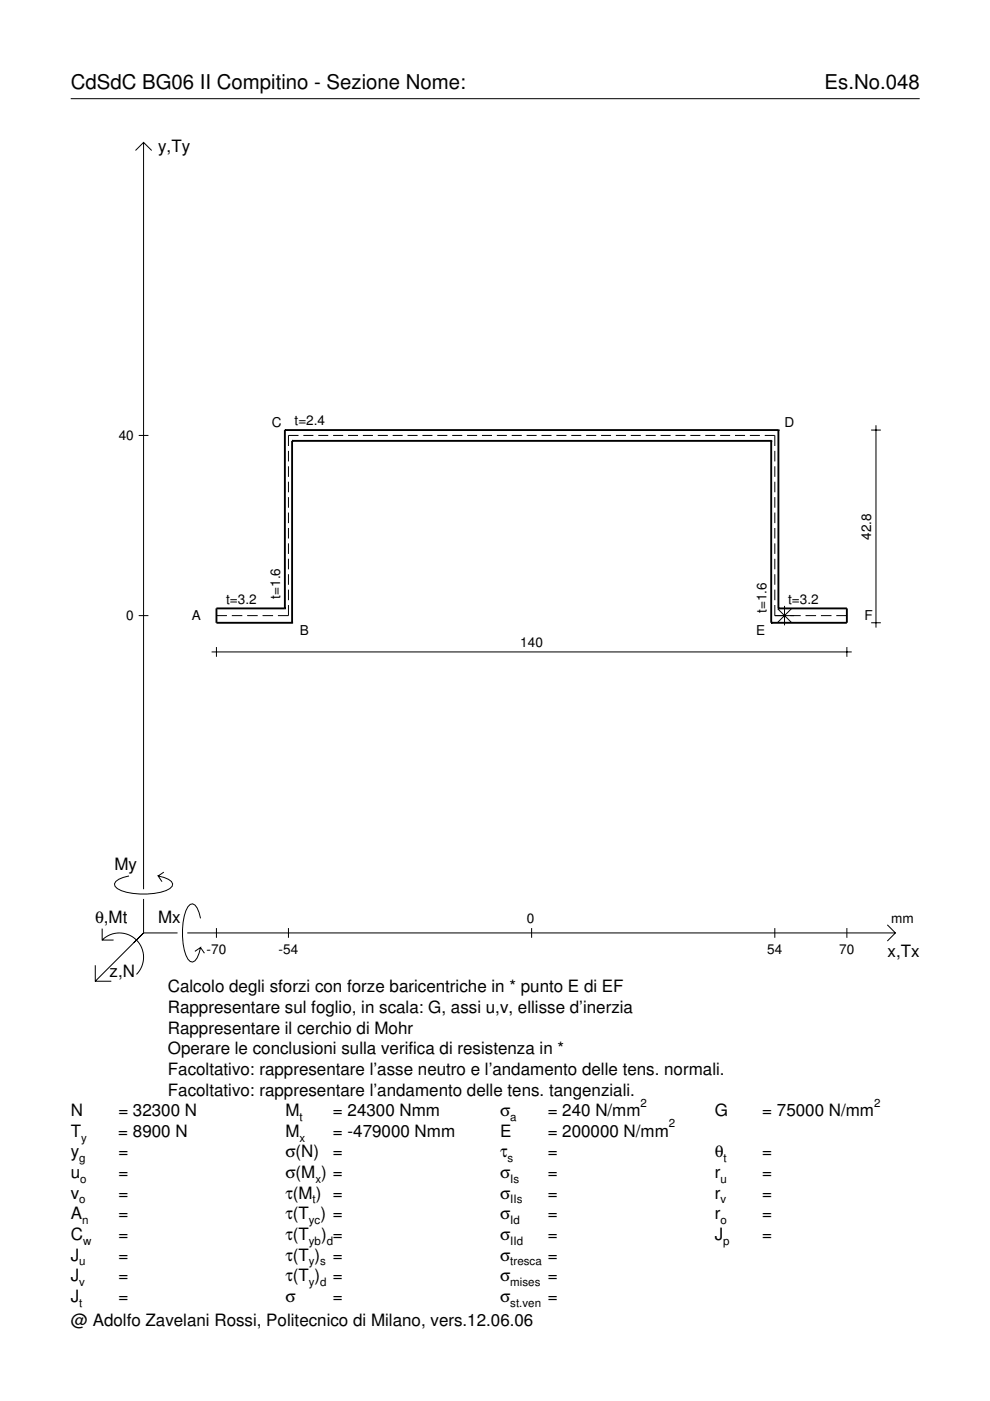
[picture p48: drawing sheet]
<svg xmlns="http://www.w3.org/2000/svg" width="210mm" height="297mm" viewBox="0 0 210 297" stroke-linecap="round" stroke-linejoin="round" font-family="sans-serif">
<defs><g id="words">
<g font-size="4.3">
<text x="15" y="18.9">CdSdC BG06 II Compitino - Sezione Nome:</text>
<text x="174.8" y="18.9">Es.No.048</text>
</g>
<g font-size="3.6">
<text x="33.5" y="32.3">y,Ty</text>
<text x="24.3" y="184.4">My</text>
<text x="20.1" y="195.7">θ,Mt</text>
<text x="33.5" y="195.7">Mx</text>
<text x="188.2" y="203">x,Tx</text>
<text x="23.2" y="207.1">z,N</text>
<text x="35.6" y="210.4">Calcolo degli sforzi con forze baricentriche in * punto E di EF</text>
<text x="35.6" y="214.8">Rappresentare sul foglio, in scala: G, assi u,v, ellisse d’inerzia</text>
<text x="35.6" y="219.2">Rappresentare il cerchio di Mohr</text>
<text x="35.6" y="223.5">Operare le conclusioni sulla verifica di resistenza in *</text>
<text x="35.6" y="227.9">Facoltativo: rappresentare l’asse neutro e l’andamento delle tens. normali.</text>
<text x="35.6" y="232.3">Facoltativo: rappresentare l’andamento delle tens. tangenziali.</text>
<text x="15" y="236.7">N</text>
<text x="25.1" y="236.7">= 32300 N</text>
<text x="60.5" y="236.7">M</text>
<text x="70.6" y="236.7">= 24300 Nmm</text>
<text x="106" y="236.7">σ</text>
<text x="116.1" y="236.7">= 240 N/mm</text>
<text x="151.5" y="236.7">G</text>
<text x="161.6" y="236.7">= 75000 N/mm</text>
<text x="15" y="245.4">y</text>
<text x="15" y="241">T</text>
<text x="25.1" y="241">= 8900 N</text>
<text x="25.1" y="245.4">=</text>
<text x="60.5" y="241">M</text>
<text x="60.5" y="245.4">σ(N)</text>
<text x="70.6" y="241">= -479000 Nmm</text>
<text x="70.6" y="245.4">=</text>
<text x="106" y="241">E</text>
<text x="106" y="245.4">τ</text>
<text x="116.1" y="245.4">=</text>
<text x="116.1" y="241">= 200000 N/mm</text>
<text x="151.5" y="245.4">θ</text>
<text x="161.6" y="245.4">=</text>
<text x="15" y="249.8">u</text>
<text x="25.1" y="249.8">=</text>
<text x="60.5" y="249.8">σ(M ) =</text>
<text x="106" y="249.8">σ</text>
<text x="116.1" y="249.8">=</text>
<text x="151.5" y="249.8">r</text>
<text x="161.6" y="249.8">=</text>
<text x="15" y="254.2">v</text>
<text x="25.1" y="254.2">=</text>
<text x="60.5" y="254.2">τ(M ) =</text>
<text x="106" y="254.2">σ</text>
<text x="116.1" y="254.2">=</text>
<text x="151.5" y="254.2">r</text>
<text x="161.6" y="254.2">=</text>
<text x="15" y="258.5">A</text>
<text x="15" y="262.9">C</text>
<text x="25.1" y="262.9">=</text>
<text x="25.1" y="258.5">=</text>
<text x="60.5" y="258.5">τ(T ) =</text>
<text x="60.5" y="262.9">τ(T</text>
<text x="68.1" y="262.9">) =</text>
<text x="106" y="258.5">σ</text>
<text x="106" y="262.9">σ</text>
<text x="116.1" y="258.5">=</text>
<text x="116.1" y="262.9">=</text>
<text x="151.5" y="258.5">r</text>
<text x="151.5" y="262.9">J</text>
<text x="161.6" y="258.5">=</text>
<text x="161.6" y="262.9">=</text>
<text x="15" y="267.3">J</text>
<text x="25.1" y="267.3">=</text>
<text x="60.5" y="267.3">τ(T )</text>
<text x="70.6" y="267.3">=</text>
<text x="106" y="267.3">σ</text>
<text x="116.1" y="267.3">=</text>
<text x="15" y="271.7">J</text>
<text x="25.1" y="271.7">=</text>
<text x="60.5" y="271.7">τ(T )</text>
<text x="70.6" y="271.7">=</text>
<text x="106" y="271.7">σ</text>
<text x="116.1" y="271.7">=</text>
<text x="15" y="276">J</text>
<text x="15" y="281.2">@ Adolfo Zavelani Rossi, Politecnico di Milano, vers.12.06.06</text>
<text x="25.1" y="276">=</text>
<text x="60.5" y="276">σ</text>
<text x="70.6" y="276">=</text>
<text x="106" y="276">σ</text>
<text x="116.1" y="276">=</text>
</g>
<g font-size="2.9">
<text x="25.2" y="93.3">40</text>
<text x="57.6" y="90.4">C</text>
<text x="62.5" y="90.2">t=2.4</text>
<text x="166.3" y="90.4">D</text>
<text x="184.7" y="114.4" transform="rotate(-90 184.7 114.4)">42.8</text>
<text x="26.8" y="131.5">0</text>
<text x="40.6" y="131.4">A</text>
<text x="47.9" y="128">t=3.2</text>
<text x="59.4" y="126.9" transform="rotate(-90 59.4 126.9)">t=1.6</text>
<text x="162.5" y="130" transform="rotate(-90 162.5 130)">t=1.6</text>
<text x="167.1" y="128">t=3.2</text>
<text x="183.3" y="131.4">F</text>
<text x="63.6" y="134.6">B</text>
<text x="110.3" y="137.2">140</text>
<text x="160.4" y="134.6">E</text>
<text x="111.7" y="195.7">0</text>
<text x="189" y="195.7">mm</text>
<text x="43.8" y="202.2">-70</text>
<text x="59.1" y="202.2">-54</text>
<text x="162.7" y="202.2">54</text>
<text x="178" y="202.2">70</text>
</g>
<g font-size="2.4">
<text x="63.5" y="237.7">t</text>
<text x="108.2" y="237.7">a</text>
<text x="135.8" y="234.7">2</text>
<text x="141.8" y="239">2</text>
<text x="185.3" y="234.7">2</text>
<text x="17.2" y="242">y</text>
<text x="63.5" y="242">x</text>
<text x="16.8" y="246.4">g</text>
<text x="17" y="250.8">o</text>
<text x="66.9" y="250.8">x</text>
<text x="107.6" y="246.4">s</text>
<text x="108.2" y="250.8">Is</text>
<text x="152.7" y="250.8">u</text>
<text x="153.4" y="246.4">t</text>
<text x="16.8" y="255.2">o</text>
<text x="66.3" y="255.2">t</text>
<text x="108.2" y="255.2">IIs</text>
<text x="152.7" y="255.2">v</text>
<text x="17.4" y="259.5">n</text>
<text x="17.6" y="263.9">w</text>
<text x="65.5" y="259.5">yc</text>
<text x="65.5" y="263.9">yb d</text>
<text x="108.2" y="259.5">Id</text>
<text x="108.2" y="263.9">IId</text>
<text x="152.7" y="259.5">o</text>
<text x="153.3" y="263.9">p</text>
<text x="16.8" y="268.3">u</text>
<text x="65.5" y="268.3">y s</text>
<text x="108.2" y="268.3">tresca</text>
<text x="16.8" y="272.7">v</text>
<text x="65.5" y="272.7">y d</text>
<text x="108.2" y="272.7">mises</text>
<text x="16.8" y="277">t</text>
<text x="108.2" y="277">st.ven</text>
</g>
</g></defs>
<g fill="none" stroke="#000" stroke-width=".21">
<path d="M15 20.9h180M28.7 31.9l1.7-1.7 1.8 1.7M30.4 30.2v158.3M29.4 92.3h2.1M61.2 95.6v2.2M61.2 98.9v2.2M63.3 92.3h-2.1v2.3M64.3 92.3h2.1M67.5 92.3h2.1M70.6 92.3h2.2M73.8 92.3h2.1M76.9 92.3h2.2"/>
<path d="M80.1 92.3h2.1M83.3 92.3h2.1M86.4 92.3h2.1M89.6 92.3h2.1M92.7 92.3h2.1M95.9 92.3h2.1M99 92.3h2.2M102.2 92.3h2.1M105.3 92.3h2.2M108.5 92.3h2.1M111.7 92.3h2.1M114.8 92.3h2.1"/>
<path d="M118 92.3h2.1M121.1 92.3h2.1M124.3 92.3h2.1M127.4 92.3h2.2M130.6 92.3h2.1M133.7 92.3h2.2M136.9 92.3h2.1M140.1 92.3h2.1M143.2 92.3h2.1M146.4 92.3h2.1M149.5 92.3h2.2M152.7 92.3h2.1"/>
<path d="M155.8 92.3h2.2M159 92.3h2.1M162.1 92.3h2.2v2.3M164.3 95.6v2.2M164.3 98.9v2.2M184.7 91.2h2.1M185.7 90.2v42.9M61.2 102.1v2.3M61.2 105.4v2.2M61.2 108.7v2.2M61.2 111.9v2.3M61.2 115.2v2.2"/>
<path d="M61.2 118.5v2.2M164.3 102.1v2.3M164.3 105.4v2.2M164.3 108.7v2.2M164.3 111.9v2.3M164.3 115.2v2.2M164.3 118.5v2.2M29.4 130.5h2.1M44.9 138.2h135.7M45.9 130.5h2.2M45.9 137.2v2.1M49.1 130.5h2.3"/>
<path d="M52.4 130.5h2.2M55.7 130.5h2.2M61.2 128.3v2.2h-2.3M61.2 121.7v2.3M61.2 125v2.3M164.3 128.3v2.2h5.5M164.3 121.7v2.3M164.3 125v2.3M164.9 129.1l2.9 2.9M166.3 128.5v4.1M167.8 129.1l-2.9 2.9M170.8 130.5h2.2"/>
<path d="M174.1 130.5h2.2M177.3 130.5h2.3M179.6 137.2v2.1M184.7 132h2.1M21.7 199.3a5.1 5.1 0 0 1 7.2 0 5.1 5.1 0 0 1 0 7.3M21.7 196.9v2.4h2.4M27.3 185.7a3.6 3.6 0 0 0-3 1.7l.1 .5a5.6 5.6 0 0 0 3.8 1.5 13.4 13.4 0 0 0 7.8-1l.5-.5 .1-.5a3.6 3.6 0 0 0-3.1-1.7l.8 1.2M30.4 190.6v7.2M30.4 197.8l-10.2 10.2M30.4 197.8h7.2M34.7 184.9l-1.2 .8M39.7 197.8h150.1"/>
<path d="M42.5 194.7a3.6 3.6 0 0 0-1.7-3.1l-.5 .2a5.7 5.7 0 0 0-1.5 3.7 13.3 13.3 0 0 0 1 7.9l.5 .5 .5 .1a3.6 3.6 0 0 0 1.7-3.1l-1.2 .8M45.9 196.8v2M61.2 196.8v2M112.7 196.8v2M164.3 196.8v2M179.6 196.8v2M188.1 196.1l1.7 1.7-1.7 1.7M20.2 204.7v3.3h3.4M42.5 200.9l.8 1.2"/>
</g>
<g fill="none" stroke="#000" stroke-width=".4">
<path d="M60.4 91.2h.1M60.4 91.2v37.8M60.4 91.2h104.6M61.9 93.5h.1M61.9 93.5v38.5M61.9 93.5h101.6M163.5 93.5h.1M163.5 93.5v38.5M165 91.2h.1M165 91.2v37.8M60.4 129h.1M60.4 129h-14.5v3h16"/>
<path d="M61.9 132h.1M163.5 132h.1M165 129h.1M165 129h14.6v3h-16.1"/>
</g>
<use href="#words"/>
</svg>
